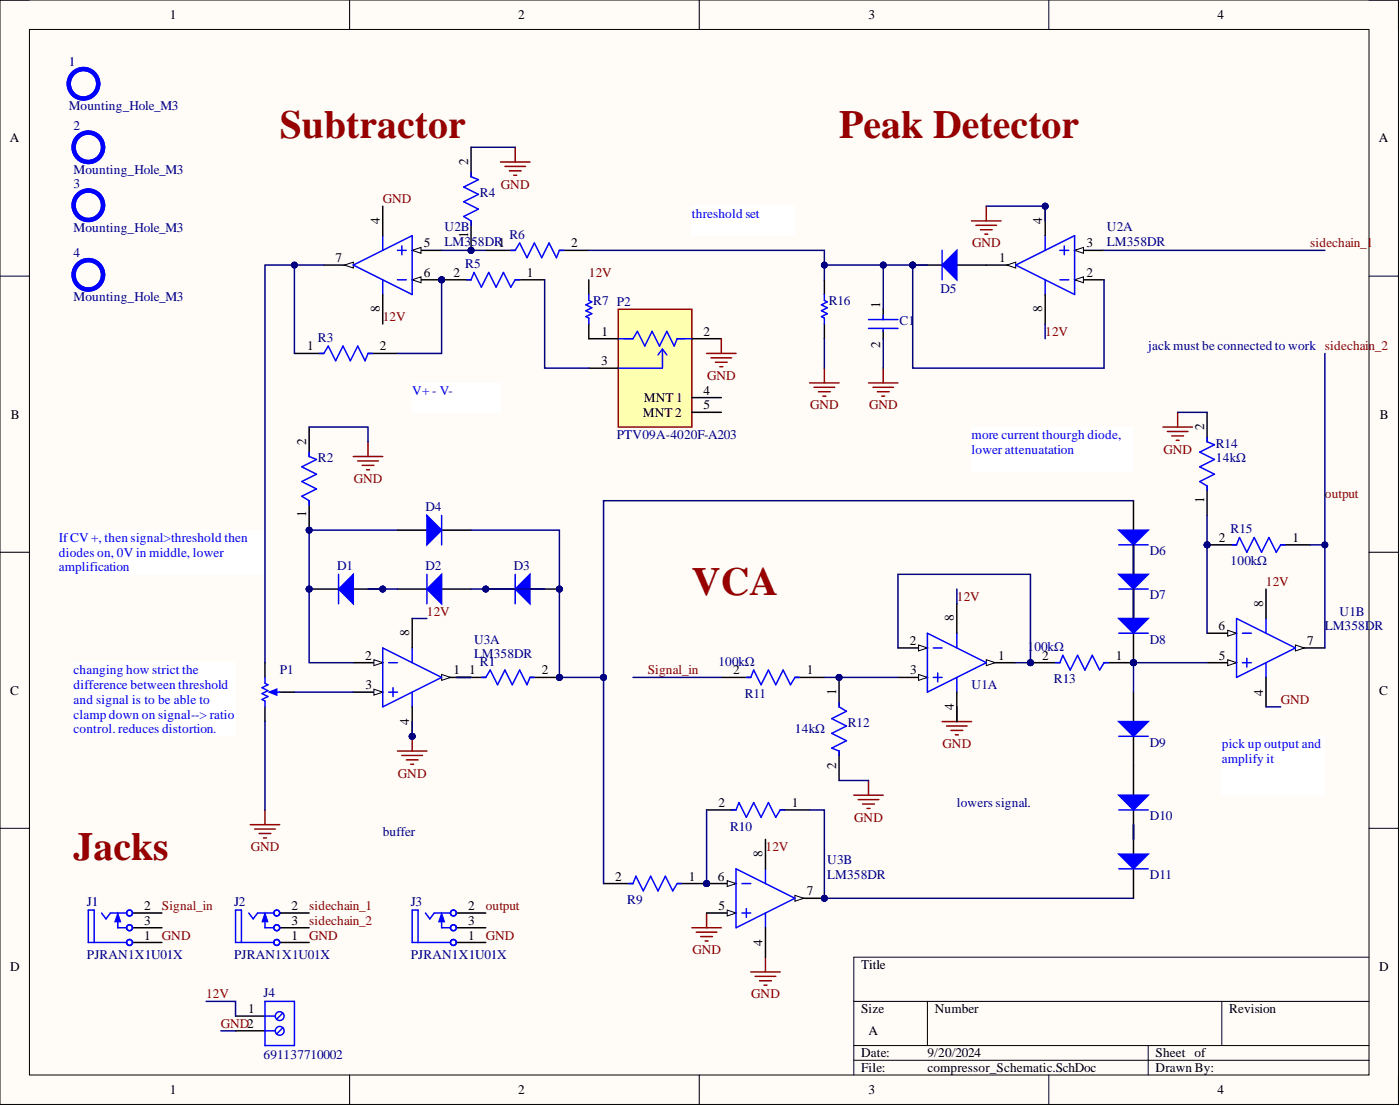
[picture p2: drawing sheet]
<svg xmlns="http://www.w3.org/2000/svg" width="241mm" height="190mm" viewBox="0 0 241 190" stroke-linecap="round" stroke-linejoin="round" font-family="sans-serif">
<defs><g id="words">
<g font-size="6.8" fill="#980000">
<text x="48.2" y="23.8">Subtractor</text>
<text x="144.6" y="23.8">Peak Detector</text>
<text x="119.2" y="102.5">VCA</text>
<text x="12.7" y="148.1">Jacks</text>
</g>
<g font-size="2.3">
<text x="29.3" y="3.3">1</text>
<text x="89.3" y="3.3">2</text>
<text x="149.7" y="3.3">3</text>
<text x="209.8" y="3.3">4</text>
<text x="1.7" y="24.5">A</text>
<text x="80.7" y="28.4" transform="rotate(-90 80.7 28.4)">2</text>
<text x="237.7" y="24.5">A</text>
<text x="65.5" y="38.6" transform="rotate(-90 65.5 38.6)">4</text>
<text x="80.7" y="40.9" transform="rotate(-90 80.7 40.9)">1</text>
<text x="179.6" y="38.6" transform="rotate(-90 179.6 38.6)">4</text>
<text x="57.8" y="45.2">7</text>
<text x="73.1" y="42.6">5</text>
<text x="73.1" y="47.7">6</text>
<text x="78.1" y="47.7">2</text>
<text x="90.8" y="47.7">1</text>
<text x="98.4" y="42.6">2</text>
<text x="172.2" y="45.2">1</text>
<text x="187.2" y="42.6">3</text>
<text x="187.2" y="47.7">2</text>
<text x="65.5" y="53.8" transform="rotate(-90 65.5 53.8)">8</text>
<text x="151.7" y="53" transform="rotate(-90 151.7 53)">1</text>
<text x="179.6" y="53.8" transform="rotate(-90 179.6 53.8)">8</text>
<text x="103.7" y="57.8">1</text>
<text x="121.3" y="57.8">2</text>
<text x="151.7" y="59.9" transform="rotate(-90 151.7 59.9)">2</text>
<text x="52.9" y="60.4">1</text>
<text x="65.5" y="60.4">2</text>
<text x="103.6" y="62.9">3</text>
<text x="110.8" y="71.8">MNT 2</text>
<text x="111" y="69.2">MNT 1</text>
<text x="121.3" y="68">4</text>
<text x="121.3" y="70.5">5</text>
<text x="1.9" y="72.1">B</text>
<text x="52.8" y="76.6" transform="rotate(-90 52.8 76.6)">2</text>
<text x="207.5" y="74.1" transform="rotate(-90 207.5 74.1)">2</text>
<text x="237.8" y="72.1">B</text>
<text x="52.8" y="89.1" transform="rotate(-90 52.8 89.1)">1</text>
<text x="207.5" y="86.6" transform="rotate(-90 207.5 86.6)">1</text>
<text x="210.1" y="93.3">2</text>
<text x="222.8" y="93.3">1</text>
<text x="164.4" y="107" transform="rotate(-90 164.4 107)">8</text>
<text x="217.7" y="104.5" transform="rotate(-90 217.7 104.5)">8</text>
<text x="62.9" y="113.6">2</text>
<text x="70.5" y="109.6" transform="rotate(-90 70.5 109.6)">8</text>
<text x="156.8" y="111.1">2</text>
<text x="172" y="113.6">1</text>
<text x="179.6" y="113.6">2</text>
<text x="192.3" y="113.6">1</text>
<text x="210" y="108.6">6</text>
<text x="210.1" y="113.6">5</text>
<text x="225.3" y="111.1">7</text>
<text x="1.8" y="119.6">C</text>
<text x="63" y="118.7">3</text>
<text x="78.1" y="116.2">1</text>
<text x="80.9" y="116.2">1</text>
<text x="93.4" y="116.2">2</text>
<text x="126.4" y="116.2">2</text>
<text x="139" y="116.2">1</text>
<text x="144.1" y="119.7" transform="rotate(-90 144.1 119.7)">1</text>
<text x="156.9" y="116.2">3</text>
<text x="217.7" y="119.8" transform="rotate(-90 217.7 119.8)">4</text>
<text x="237.7" y="119.6">C</text>
<text x="70.5" y="124.9" transform="rotate(-90 70.5 124.9)">4</text>
<text x="164.4" y="122.3" transform="rotate(-90 164.4 122.3)">4</text>
<text x="144.1" y="132.4" transform="rotate(-90 144.1 132.4)">2</text>
<text x="123.8" y="139">2</text>
<text x="136.5" y="139">1</text>
<text x="131.4" y="147.6" transform="rotate(-90 131.4 147.6)">8</text>
<text x="106.1" y="151.7">2</text>
<text x="118.7" y="151.7">1</text>
<text x="123.7" y="151.7">6</text>
<text x="139" y="154.2">7</text>
<text x="24.9" y="161.8">1</text>
<text x="24.9" y="156.8">2</text>
<text x="24.9" y="159.3">3</text>
<text x="50.2" y="161.8">1</text>
<text x="50.2" y="156.8">2</text>
<text x="50.2" y="159.3">3</text>
<text x="80.7" y="161.8">1</text>
<text x="80.7" y="156.8">2</text>
<text x="80.7" y="159.3">3</text>
<text x="123.8" y="156.8">5</text>
<text x="1.8" y="167.2">D</text>
<text x="131.4" y="162.9" transform="rotate(-90 131.4 162.9)">4</text>
<text x="148.4" y="166.9">Title</text>
<text x="237.7" y="167.2">D</text>
<text x="42.8" y="174.5">1</text>
<text x="148.4" y="174.5">Size</text>
<text x="149.7" y="178.3">A</text>
<text x="161.1" y="174.5">Number</text>
<text x="211.9" y="174.5">Revision</text>
<text x="148.4" y="182.1">Date:</text>
<text x="148.4" y="184.7">File:</text>
<text x="159.8" y="182.1">9/20/2024</text>
<text x="159.8" y="184.7">compressor_Schematic.SchDoc</text>
<text x="199.2" y="182.1">Sheet of</text>
<text x="199.2" y="184.7">Drawn By:</text>
<text x="29.3" y="188.5">1</text>
<text x="89.3" y="188.5">2</text>
<text x="149.7" y="188.5">3</text>
<text x="209.8" y="188.5">4</text>
</g>
<g font-size="2.3" fill="#000080">
<text x="11.8" y="11.4">1</text>
<text x="11.8" y="19">Mounting_Hole_M3</text>
<text x="12.7" y="22.3">2</text>
<text x="12.7" y="29.9">Mounting_Hole_M3</text>
<text x="12.7" y="32.3">3</text>
<text x="82.7" y="34">R4</text>
<text x="12.7" y="39.9">Mounting_Hole_M3</text>
<text x="76.6" y="39.8">U2B</text>
<text x="87.8" y="41.1">R6</text>
<text x="190.8" y="39.8">U2A</text>
<text x="12.7" y="44.3">4</text>
<text x="76.6" y="42.4">LM3</text>
<text x="80.2" y="46.2">R5</text>
<text x="81.2" y="42.4">58DR1</text>
<text x="190.8" y="42.4">LM358DR</text>
<text x="12.7" y="51.9">Mounting_Hole_M3</text>
<text x="102.2" y="52.5">R7 P2</text>
<text x="142.8" y="52.5">R16</text>
<text x="162.1" y="50.5">D5</text>
<text x="54.8" y="58.8">R3</text>
<text x="155" y="56.1">C1</text>
<text x="197.9" y="60.4">jack must be connected to work sidechain_2</text>
<text x="106.3" y="75.6">PTV09A-4020F-A203</text>
<text x="209.6" y="77.1">R14</text>
<text x="54.8" y="79.6">R2</text>
<text x="209.6" y="79.6">14kΩ</text>
<text x="73.3" y="88">D4</text>
<text x="198.2" y="95.6">D6</text>
<text x="212.1" y="91.8">R15</text>
<text x="58.1" y="98.2">D1</text>
<text x="73.3" y="98.2">D2</text>
<text x="88.5" y="98.2">D3</text>
<text x="212.1" y="97.4">100kΩ</text>
<text x="198.2" y="103.2">D7</text>
<text x="230.9" y="106">U1B</text>
<text x="81.7" y="110.8">U3A</text>
<text x="81.7" y="113.4">LM358DR</text>
<text x="177.1" y="112.1">1</text>
<text x="178.3" y="112.1">00kΩ</text>
<text x="198.2" y="110.8">D8</text>
<text x="228.3" y="108.6">LM358DR</text>
<text x="48.2" y="116.2">P1</text>
<text x="82.7" y="114.6">R1</text>
<text x="123.8" y="114.6">100kΩ</text>
<text x="167.5" y="118.7">U1A</text>
<text x="181.7" y="117.7">R13</text>
<text x="128.4" y="120.2">R11</text>
<text x="146.1" y="125.3">R12</text>
<text x="137" y="126.3">14kΩ</text>
<text x="198.2" y="128.6">D9</text>
<text x="125.8" y="143.1">R10</text>
<text x="164.9" y="139">lowers signal.</text>
<text x="198.2" y="141.3">D10</text>
<text x="66" y="144.1">buffer</text>
<text x="142.6" y="148.9">U3B</text>
<text x="15" y="156">J1</text>
<text x="40.3" y="156">J2</text>
<text x="70.8" y="156">J3</text>
<text x="108.1" y="155.7">R9</text>
<text x="142.6" y="151.4">LM358DR</text>
<text x="198.2" y="151.4">D11</text>
<text x="15" y="165.1">PJRAN1X1U01X</text>
<text x="40.3" y="165.1">PJRAN1X1U01X</text>
<text x="70.8" y="165.1">PJRAN1X1U01X</text>
<text x="45.4" y="171.7">J4</text>
<text x="45.4" y="182.4">691137710002</text>
</g>
<g font-size="2.3" fill="#800000">
<text x="66" y="35">GND</text>
<text x="86.3" y="32.5">GND</text>
<text x="101.5" y="47.7">12V</text>
<text x="167.5" y="42.6">GND</text>
<text x="225.8" y="42.6">sidechain_1</text>
<text x="66" y="55.3">12V</text>
<text x="180.1" y="57.8">12V</text>
<text x="121.9" y="65.4">GND</text>
<text x="139.6" y="70.5">GND</text>
<text x="149.8" y="70.5">GND</text>
<text x="61" y="83.2">GND</text>
<text x="200.5" y="78.1">GND</text>
<text x="228.3" y="85.7">output</text>
<text x="218.2" y="101">12V</text>
<text x="73.6" y="106">12V</text>
<text x="164.9" y="103.5">12V</text>
<text x="111.6" y="116.2">Signal_in</text>
<text x="220.7" y="121.2">GND</text>
<text x="162.5" y="128.9">GND</text>
<text x="68.6" y="133.9">GND</text>
<text x="147.2" y="141.5">GND</text>
<text x="43.2" y="146.6">GND</text>
<text x="131.9" y="146.6">12V</text>
<text x="27.9" y="156.8">Signal_in</text>
<text x="27.9" y="161.8">GND</text>
<text x="53.3" y="156.8">sidechain_1</text>
<text x="53.3" y="159.3">sidechain_2</text>
<text x="53.3" y="161.8">GND</text>
<text x="83.7" y="161.8">GND</text>
<text x="83.7" y="156.8">output</text>
<text x="119.3" y="164.4">GND</text>
<text x="35.5" y="172">12V</text>
<text x="129.5" y="172">GND</text>
<text x="38.1" y="177">GND2</text>
</g>
<g font-size="2.3" fill="#00f">
<text x="119.2" y="37.5">t</text>
<text x="119.9" y="37.5">hreshold set</text>
<text x="71" y="68">V+ - V-</text>
<text x="167.5" y="75.6">more current thourgh diode,</text>
<text x="167.5" y="78.1">l</text>
<text x="168.1" y="78.1">ower attenuatation</text>
<text x="10.1" y="93.3">IfCV +, then signal&gt;threshold then</text>
<text x="10.1" y="95.9">diodes on, 0V in middle, lower</text>
<text x="10.1" y="98.4">amplification</text>
<text x="12.7" y="116.2">changing how strict the</text>
<text x="12.7" y="118.7">difference between threshold</text>
<text x="12.7" y="121.2">and signal is to be able to</text>
<text x="12.7" y="123.8">clamp down on signal--&gt; ratio</text>
<text x="12.7" y="126.3">control. reduces distortion.</text>
<text x="210.6" y="128.9">pick up output and</text>
<text x="210.6" y="131.4">amplify it</text>
</g>
</g></defs>
<path d="M0 0h241v190.2h-241z" fill-rule="evenodd" fill="#fffcf8"/>
<path d="M0 0h241v190.2h-241z" fill="none" stroke="#000" stroke-width=".17"/>
<path d="M5.1 5.1h230.9v180.1h-230.9z" fill-rule="evenodd" fill="#fffcf8"/>
<g fill="none" stroke="#000" stroke-width=".17">
<path d="M0 0h5.1M5.1 5.1h230.9v180.1h-230.9zM60.3 0v5.1M120.5 0v5.1M180.8 0v5.1M236 0h5v5.1M0 47.6h5.1M236 47.6h5M0 95.1h5.1M236 95.1h5M0 142.7h5.1M236 142.7h5"/>
<path d="M147.2 172.5h88.8M159.8 172.5v7.6M210.6 172.5v7.6M236 164.9h-88.8v20.3M60.3 185.2v5M120.5 185.2v5M147.2 180.1h88.8M147.2 182.6h88.8M180.8 185.2v5M197.9 180.1v5.1M241 185.2v5"/>
</g>
<path d="M48.2 119.2h2.5M45.7 121.8v2.5" fill="none" stroke="#000" stroke-width=".25"/>
<path d="M46.9 119.2h1.3" fill="none" stroke="#00f" stroke-width=".25"/>
<path d="M46.4 119.2l1.3-.5v1z" fill="#00f"/>
<path d="M45.7 116.7v1l.5 .2-1 .6 1 .5-1 .5 1 .5-1 .5 .5 .2v1.1M46.4 119.2l1.3-.5v1z" fill="none" stroke="#00f" stroke-width=".25"/>
<path d="M45.7 114.1v2.6" fill="none" stroke="#000" stroke-width=".25"/>
<circle cx="96.4" cy="116.7" r=".51" fill="#000080"/>
<circle cx="96.4" cy="116.7" r=".51" fill="none" stroke="#000080" stroke-width=".17"/>
<path d="M78.7 116.7h5M91.3 116.7h5.1" fill="none" stroke="#000" stroke-width=".25"/>
<circle cx="96.4" cy="116.7" r=".51" fill="#000080"/>
<circle cx="96.4" cy="116.7" r=".51" fill="none" stroke="#000080" stroke-width=".17"/>
<path d="M83 116.7h.7l.8-1.3 1.3 2.5 1.2-2.5 1.3 2.5 1.3-2.5 1.2 2.5 .5-1.2h.8" fill="none" stroke="#00f" stroke-width=".25"/>
<circle cx="53.3" cy="91.3" r=".51" fill="#000080"/>
<circle cx="53.3" cy="91.3" r=".51" fill="none" stroke="#000080" stroke-width=".17"/>
<path d="M53.3 86.2v5.1" fill="none" stroke="#000" stroke-width=".25"/>
<circle cx="53.3" cy="91.3" r=".51" fill="#000080"/>
<circle cx="53.3" cy="91.3" r=".51" fill="none" stroke="#000080" stroke-width=".17"/>
<path d="M53.3 73.6v5" fill="none" stroke="#000" stroke-width=".25"/>
<path d="M53.3 77.9v.7l1.2 .5-2.5 1.3 2.5 1.3-2.5 1.2 2.5 1.3-2.5 1.3 1.3 .7v.8" fill="none" stroke="#00f" stroke-width=".25"/>
<circle cx="96.4" cy="101.5" r=".51" fill="#000080"/>
<circle cx="96.4" cy="101.5" r=".51" fill="none" stroke="#000080" stroke-width=".17"/>
<circle cx="83.7" cy="101.5" r=".51" fill="#000080"/>
<circle cx="83.7" cy="101.5" r=".51" fill="none" stroke="#000080" stroke-width=".17"/>
<path d="M91.3 101.5h5.1" fill="none" stroke="#000" stroke-width=".25"/>
<circle cx="96.4" cy="101.5" r=".51" fill="#000080"/>
<circle cx="96.4" cy="101.5" r=".51" fill="none" stroke="#000080" stroke-width=".17"/>
<path d="M83.7 101.5h5.1" fill="none" stroke="#000" stroke-width=".25"/>
<circle cx="83.7" cy="101.5" r=".51" fill="#000080"/>
<circle cx="83.7" cy="101.5" r=".51" fill="none" stroke="#000080" stroke-width=".17"/>
<path d="M88.8 101.5l2.5-2.6v5.1z" fill="#00f"/>
<path d="M88.8 98.9v5.1M88.8 101.5l2.5-2.6v5.1z" fill="none" stroke="#00f" stroke-width=".25"/>
<path d="M68.5 101.5h5.1M76.1 101.5h5.1" fill="none" stroke="#000" stroke-width=".25"/>
<path d="M73.6 101.5l2.5-2.6v5.1z" fill="#00f"/>
<path d="M73.6 98.9v5.1M73.6 101.5l2.5-2.6v5.1z" fill="none" stroke="#00f" stroke-width=".25"/>
<circle cx="66" cy="101.5" r=".51" fill="#000080"/>
<circle cx="66" cy="101.5" r=".51" fill="none" stroke="#000080" stroke-width=".17"/>
<circle cx="53.3" cy="101.5" r=".51" fill="#000080"/>
<circle cx="53.3" cy="101.5" r=".51" fill="none" stroke="#000080" stroke-width=".17"/>
<path d="M60.9 101.5h5.1" fill="none" stroke="#000" stroke-width=".25"/>
<circle cx="66" cy="101.5" r=".51" fill="#000080"/>
<circle cx="66" cy="101.5" r=".51" fill="none" stroke="#000080" stroke-width=".17"/>
<path d="M53.3 101.5h5.1" fill="none" stroke="#000" stroke-width=".25"/>
<circle cx="53.3" cy="101.5" r=".51" fill="#000080"/>
<circle cx="53.3" cy="101.5" r=".51" fill="none" stroke="#000080" stroke-width=".17"/>
<path d="M58.4 101.5l2.5-2.6v5.1z" fill="#00f"/>
<path d="M58.4 98.9v5.1M58.4 101.5l2.5-2.6v5.1z" fill="none" stroke="#00f" stroke-width=".25"/>
<path d="M68.5 91.3h5.1M76.1 91.3h5.1" fill="none" stroke="#000" stroke-width=".25"/>
<path d="M73.6 88.8l2.5 2.5-2.5 2.6z" fill="#00f"/>
<path d="M73.6 88.8l2.5 2.5-2.5 2.6zM76.1 88.8v5.1" fill="none" stroke="#00f" stroke-width=".25"/>
<path d="M68.5 129.4h5.1M69.3 130.1h3.5M70 130.9h2.1M70.8 131.6h.5M71 126.8v2.6" fill="none" stroke="#800000" stroke-width=".25"/>
<circle cx="71" cy="126.8" r=".51" fill="#000080"/>
<circle cx="71" cy="126.8" r=".51" fill="none" stroke="#000080" stroke-width=".17"/>
<path d="M60.9 78.6h5.1M61.7 79.4h3.5M63.4 76.1v2.5M62.4 80.2h2M63.2 80.9h.5M45.7 139.5v2.5M43.1 142h5.1M43.9 142.8h3.5M44.7 143.6h2M45.4 144.3h.5" fill="none" stroke="#800000" stroke-width=".25"/>
<path d="M83.7 43.1h5.1M96.4 43.1h5.1M50.7 60.9h5.1M63.4 60.9h5.1" fill="none" stroke="#000" stroke-width=".25"/>
<path d="M88 43.1h.8l.8-1.2 1.2 2.5 1.3-2.5 1.3 2.5 1.2-2.5 1.3 2.5 .5-1.3h.8M55.1 60.9h.7l.8-1.3 1.2 2.5 1.3-2.5 1.3 2.5 1.3-2.5 1.2 2.5 .5-1.2h.8" fill="none" stroke="#00f" stroke-width=".25"/>
<circle cx="81.2" cy="43.1" r=".51" fill="#000080"/>
<circle cx="81.2" cy="43.1" r=".51" fill="none" stroke="#000080" stroke-width=".17"/>
<path d="M81.2 38v5.1" fill="none" stroke="#000" stroke-width=".25"/>
<circle cx="81.2" cy="43.1" r=".51" fill="#000080"/>
<circle cx="81.2" cy="43.1" r=".51" fill="none" stroke="#000080" stroke-width=".17"/>
<path d="M81.2 25.4v5" fill="none" stroke="#000" stroke-width=".25"/>
<path d="M81.2 29.7v.7l1.3 .5-2.6 1.3 2.6 1.3-2.6 1.3 2.6 1.2-2.6 1.3 1.3 .7v.8" fill="none" stroke="#00f" stroke-width=".25"/>
<circle cx="76.1" cy="48.2" r=".51" fill="#000080"/>
<circle cx="76.1" cy="48.2" r=".51" fill="none" stroke="#000080" stroke-width=".17"/>
<path d="M76.1 48.2h5.1M88.8 48.2h5.1" fill="none" stroke="#000" stroke-width=".25"/>
<circle cx="76.1" cy="48.2" r=".51" fill="#000080"/>
<circle cx="76.1" cy="48.2" r=".51" fill="none" stroke="#000080" stroke-width=".17"/>
<path d="M80.4 48.2h.8l.5-1.3 1.3 2.6 1.2-2.6 1.3 2.6 1.3-2.6 1.2 2.6 .8-1.3h.8M101.5 50.7v1l.5 .3-1 .5 1 .5-1 .5 1 .5-1 .5 .5 .3v1" fill="none" stroke="#00f" stroke-width=".25"/>
<path d="M86.3 27.9h5M87 28.7h3.6M87.8 29.4h2M88.5 30.2h.6M88.8 25.4v2.5" fill="none" stroke="#800000" stroke-width=".25"/>
<path d="M101.5 48.2v2.5M101.5 55.8v2.5" fill="none" stroke="#000" stroke-width=".25"/>
<path d="M106.6 53.3h12.6v20.3h-12.6z" fill-rule="evenodd" fill="#ffffb0"/>
<path d="M106.6 53.3h12.6v20.3h-12.6z" fill="none" stroke="#800000" stroke-width=".25"/>
<path d="M106.6 58.3h2.5l.8-1.2 1.2 2.5 1.3-2.5 1.3 2.5 1.2-2.5 1.3 2.5 .5-1.3h2.5M113.4 61.1l.8-1 .7 1M114.2 60.4v3h-7.6" fill="none" stroke="#00f" stroke-width=".25"/>
<path d="M101.5 58.3h5.1M119.2 58.3h5.1M101.5 63.4h5.1M119.2 68.5h5.1M119.2 71h5.1" fill="none" stroke="#000" stroke-width=".25"/>
<circle cx="157.3" cy="45.7" r=".51" fill="#000080"/>
<circle cx="157.3" cy="45.7" r=".51" fill="none" stroke="#000080" stroke-width=".17"/>
<path d="M157.3 45.7h5.1M164.9 45.7h5.1" fill="none" stroke="#000" stroke-width=".25"/>
<circle cx="157.3" cy="45.7" r=".51" fill="#000080"/>
<circle cx="157.3" cy="45.7" r=".51" fill="none" stroke="#000080" stroke-width=".17"/>
<path d="M162.4 45.7l2.5-2.6v5.1z" fill="#00f"/>
<path d="M149.7 55h5.1M149.7 56.6h5.1M152.2 54.3v.7M152.2 56.8v.3M162.4 45.7l2.5-2.6v5.1zM162.4 43.1v5.1M128.6 116.7h.8l.5-1.3 1.3 2.5 1.2-2.5 1.3 2.5 1.3-2.5 1.2 2.5 .8-1.2h.8" fill="none" stroke="#00f" stroke-width=".25"/>
<path d="M152.2 53.3v1.7M152.2 56.8v1.5M124.3 116.7h5.1M137 116.7h5.1" fill="none" stroke="#000" stroke-width=".25"/>
<path d="M167.5 38h5M168.2 38.8h3.6M169 39.6h2M170 35.5v2.5M169.7 40.3h.5M149.7 65.9h5.1M150.5 66.7h3.5M151.2 67.5h2M152 68.2h.5M152.2 63.4v2.5" fill="none" stroke="#800000" stroke-width=".25"/>
<circle cx="144.6" cy="116.7" r=".51" fill="#000080"/>
<circle cx="144.6" cy="116.7" r=".51" fill="none" stroke="#000080" stroke-width=".17"/>
<path d="M144.6 116.7v5.1" fill="none" stroke="#000" stroke-width=".25"/>
<circle cx="144.6" cy="116.7" r=".51" fill="#000080"/>
<circle cx="144.6" cy="116.7" r=".51" fill="none" stroke="#000080" stroke-width=".17"/>
<path d="M144.6 129.4v5" fill="none" stroke="#000" stroke-width=".25"/>
<path d="M144.6 121v.8l1.3 .7-2.5 1.3 2.5 1.2-2.5 1.3 2.5 1.3-2.5 1.3 1.2 .5v.7" fill="none" stroke="#00f" stroke-width=".25"/>
<circle cx="195.4" cy="114.1" r=".51" fill="#000080"/>
<circle cx="195.4" cy="114.1" r=".51" fill="none" stroke="#000080" stroke-width=".17"/>
<circle cx="177.6" cy="114.1" r=".51" fill="#000080"/>
<circle cx="177.6" cy="114.1" r=".51" fill="none" stroke="#000080" stroke-width=".17"/>
<path d="M190.3 114.1h5.1" fill="none" stroke="#000" stroke-width=".25"/>
<circle cx="195.4" cy="114.1" r=".51" fill="#000080"/>
<circle cx="195.4" cy="114.1" r=".51" fill="none" stroke="#000080" stroke-width=".17"/>
<path d="M177.6 114.1h5.1" fill="none" stroke="#000" stroke-width=".25"/>
<circle cx="177.6" cy="114.1" r=".51" fill="#000080"/>
<circle cx="177.6" cy="114.1" r=".51" fill="none" stroke="#000080" stroke-width=".17"/>
<path d="M181.9 114.1h.8l.5-1.2 1.3 2.5 1.2-2.5 1.3 2.5 1.3-2.5 1.2 2.5 .8-1.3h.8" fill="none" stroke="#00f" stroke-width=".25"/>
<path d="M195.4 86.2v5.1M195.4 93.9v5" fill="none" stroke="#000" stroke-width=".25"/>
<path d="M192.8 91.3h5.1l-2.5 2.6z" fill="#00f"/>
<path d="M192.8 91.3h5.1l-2.5 2.6zM192.8 93.9h5.1" fill="none" stroke="#00f" stroke-width=".25"/>
<path d="M195.4 93.9v5M195.4 101.5v5" fill="none" stroke="#000" stroke-width=".25"/>
<path d="M192.8 98.9h5.1l-2.5 2.6z" fill="#00f"/>
<path d="M192.8 98.9h5.1l-2.5 2.6zM192.8 101.5h5.1" fill="none" stroke="#00f" stroke-width=".25"/>
<circle cx="195.4" cy="114.1" r=".51" fill="#000080"/>
<circle cx="195.4" cy="114.1" r=".51" fill="none" stroke="#000080" stroke-width=".17"/>
<path d="M195.4 101.5v5M195.4 109.1v5" fill="none" stroke="#000" stroke-width=".25"/>
<circle cx="195.4" cy="114.1" r=".51" fill="#000080"/>
<circle cx="195.4" cy="114.1" r=".51" fill="none" stroke="#000080" stroke-width=".17"/>
<path d="M192.8 106.5h5.1l-2.5 2.6z" fill="#00f"/>
<path d="M192.8 106.5h5.1l-2.5 2.6zM192.8 109.1h5.1" fill="none" stroke="#00f" stroke-width=".25"/>
<path d="M195.4 119.2v5.1M195.4 126.8v5.1" fill="none" stroke="#000" stroke-width=".25"/>
<path d="M192.8 124.3h5.1l-2.5 2.5z" fill="#00f"/>
<path d="M192.8 124.3h5.1l-2.5 2.5zM192.8 126.8h5.1" fill="none" stroke="#00f" stroke-width=".25"/>
<path d="M195.4 131.9v5.1M195.4 139.5v5.1" fill="none" stroke="#000" stroke-width=".25"/>
<path d="M192.8 137h5.1l-2.5 2.5z" fill="#00f"/>
<path d="M192.8 137h5.1l-2.5 2.5zM192.8 139.5h5.1" fill="none" stroke="#00f" stroke-width=".25"/>
<path d="M195.4 142v5.1M195.4 149.7v5" fill="none" stroke="#000" stroke-width=".25"/>
<path d="M192.8 147.1h5.1l-2.5 2.6z" fill="#00f"/>
<path d="M126.1 139.5h.8l.5-1.3 1.2 2.6 1.3-2.6 1.3 2.6 1.2-2.6 1.3 2.6 .8-1.3h.7M192.8 147.1h5.1l-2.5 2.6zM192.8 149.7h5.1" fill="none" stroke="#00f" stroke-width=".25"/>
<path d="M119.2 159.8h5.1M121.8 157.3v2.5M120 160.6h3.6M120.8 161.3h2M121.5 162.1h.5" fill="none" stroke="#800000" stroke-width=".25"/>
<path d="M121.8 139.5h5.1M134.5 139.5h5" fill="none" stroke="#000" stroke-width=".25"/>
<circle cx="121.8" cy="152.2" r=".51" fill="#000080"/>
<circle cx="121.8" cy="152.2" r=".51" fill="none" stroke="#000080" stroke-width=".17"/>
<path d="M116.7 152.2h5.1" fill="none" stroke="#000" stroke-width=".25"/>
<circle cx="121.8" cy="152.2" r=".51" fill="#000080"/>
<circle cx="121.8" cy="152.2" r=".51" fill="none" stroke="#000080" stroke-width=".17"/>
<path d="M208.1 71v5.1M208.1 83.7v5.1M104 152.2h5.1" fill="none" stroke="#000" stroke-width=".25"/>
<path d="M208.1 75.3v.8l1.2 .5-2.5 1.3 2.5 1.2-2.5 1.3 2.5 1.3-2.5 1.2 1.3 .8v.8M108.3 152.2h.8l.5-1.3 1.3 2.6 1.2-2.6 1.3 2.6 1.3-2.6 1.3 2.6 .7-1.3h.8" fill="none" stroke="#00f" stroke-width=".25"/>
<path d="M129.4 167.4h5.1M130.2 168.2h3.5M130.9 168.9h2M131.7 169.7h.5M131.9 164.9v2.5" fill="none" stroke="#800000" stroke-width=".25"/>
<circle cx="208.1" cy="93.9" r=".51" fill="#000080"/>
<circle cx="208.1" cy="93.9" r=".51" fill="none" stroke="#000080" stroke-width=".17"/>
<path d="M208.1 93.9h5M220.7 93.9h5.1" fill="none" stroke="#000" stroke-width=".25"/>
<circle cx="208.1" cy="93.9" r=".51" fill="#000080"/>
<circle cx="208.1" cy="93.9" r=".51" fill="none" stroke="#000080" stroke-width=".17"/>
<path d="M212.4 93.9h.7l.5-1.3 1.3 2.5 1.3-2.5 1.2 2.5 1.3-2.5 1.3 2.5 .7-1.2h.8" fill="none" stroke="#00f" stroke-width=".25"/>
<path d="M162.4 124.3h5.1M163.1 125h3.6M163.9 125.8h2M164.7 126.6h.5M164.9 121.8v2.5" fill="none" stroke="#800000" stroke-width=".25"/>
<path d="M10.1 91.3h35.6v7.6h-35.6z" fill-rule="evenodd" fill="#fff"/>
<path d="M10.1 91.3h35.6v7.6h-35.6z" fill="none" stroke="#fff" stroke-width=".17"/>
<path d="M71 65.9h15.3v5.1h-15.3z" fill-rule="evenodd" fill="#fff"/>
<path d="M71 65.9h15.3v5.1h-15.3z" fill="none" stroke="#fff" stroke-width=".17"/>
<path d="M119.2 35.5h17.8v5.1h-17.8z" fill-rule="evenodd" fill="#fff"/>
<path d="M119.2 35.5h17.8v5.1h-17.8z" fill="none" stroke="#fff" stroke-width=".17"/>
<path d="M167.5 73.6h27.9v7.6h-27.9z" fill-rule="evenodd" fill="#fff"/>
<path d="M167.5 73.6h27.9v7.6h-27.9z" fill="none" stroke="#fff" stroke-width=".17"/>
<path d="M210.6 126.8h17.7v10.2h-17.7z" fill-rule="evenodd" fill="#fff"/>
<path d="M210.6 126.8h17.7v10.2h-17.7z" fill="none" stroke="#fff" stroke-width=".17"/>
<path d="M142.1 48.2v2.5M142.1 55.8v2.5" fill="none" stroke="#000" stroke-width=".25"/>
<path d="M142.1 50.7v1l.5 .3-1 .5 1 .5-1 .5 1 .5-1 .5 .5 .3v1" fill="none" stroke="#00f" stroke-width=".25"/>
<path d="M139.5 65.9h5.1M140.3 66.7h3.6M141.1 67.5h2M141.8 68.2h.5M142.1 63.4v2.5" fill="none" stroke="#800000" stroke-width=".25"/>
<path d="M12.7 114.1h27.9v12.7h-27.9z" fill-rule="evenodd" fill="#fff"/>
<path d="M12.7 114.1h27.9v12.7h-27.9z" fill="none" stroke="#fff" stroke-width=".17"/>
<path d="M124.3 58.3v2.6M121.8 60.9h5.1M122.5 61.6h3.6M123.3 62.4h2M124.1 63.2h.5M200.4 73.6h5.1M201.2 74.3h3.6M202 75.1h2M202.7 75.8h.5M203 71v2.6" fill="none" stroke="#800000" stroke-width=".25"/>
<path d="M22.8 157.3h5.1M22.8 159.8h5.1M22.8 162.3h5.1" fill="none" stroke="#000" stroke-width=".25"/>
<g fill="none" stroke="#00f" stroke-width=".25">
<path d="M17.5 157.3l.8 1 .7-1h2.8M20.3 157.8v2h1.5M16.2 162.3v-5.5h-1v5.5h6.6"/>
<circle cx="22.3" cy="159.8" r=".51"/>
<circle cx="22.3" cy="157.3" r=".51"/>
<circle cx="22.3" cy="162.3" r=".51"/>
</g>
<path d="M20.3 157.3l.5 1.5h-1z" fill="#00f"/>
<path d="M20.3 157.3l.5 1.5h-1z" fill="none" stroke="#00f" stroke-width=".17"/>
<path d="M48.2 157.3h5.1M48.2 159.8h5.1M48.2 162.3h5.1" fill="none" stroke="#000" stroke-width=".25"/>
<g fill="none" stroke="#00f" stroke-width=".25">
<path d="M42.9 157.3l.7 1 .8-1h2.8M45.7 157.8v2h1.5M41.6 162.3v-5.5h-1v5.5h6.6"/>
<circle cx="47.7" cy="159.8" r=".51"/>
<circle cx="47.7" cy="157.3" r=".51"/>
<circle cx="47.7" cy="162.3" r=".51"/>
</g>
<path d="M45.7 157.3l.5 1.5h-1z" fill="#00f"/>
<path d="M45.7 157.3l.5 1.5h-1z" fill="none" stroke="#00f" stroke-width=".17"/>
<path d="M78.7 157.3h5M78.7 159.8h5M78.7 162.3h5" fill="none" stroke="#000" stroke-width=".25"/>
<g fill="none" stroke="#00f" stroke-width=".25">
<path d="M73.3 157.3l.8 1 .7-1h2.8M76.1 157.8v2h1.5M72.1 162.3v-5.5h-1.1v5.5h6.6"/>
<circle cx="78.1" cy="159.8" r=".51"/>
<circle cx="78.1" cy="157.3" r=".51"/>
<circle cx="78.1" cy="162.3" r=".51"/>
</g>
<path d="M76.1 157.3l.5 1.5h-1z" fill="#00f"/>
<path d="M76.1 157.3l.5 1.5h-1z" fill="none" stroke="#00f" stroke-width=".17"/>
<path d="M147.2 137h5M147.9 137.7h3.6M148.7 138.5h2M149.4 139.3h.5M149.7 134.4v2.6" fill="none" stroke="#800000" stroke-width=".25"/>
<path d="M170 114.1h5.1" fill="none" stroke="#000" stroke-width=".25"/>
<path d="M170 113.6l1.5 .5-1.5 .5z" fill="#f8fcff"/>
<path d="M170 113.6l1.5 .5-1.5 .5z" fill="none" stroke="#000" stroke-width=".17"/>
<path d="M154.8 116.7h5" fill="none" stroke="#000" stroke-width=".25"/>
<path d="M158.3 116.2l1.5 .5-1.5 .5z" fill="#f8fcff"/>
<path d="M158.3 116.2l1.5 .5-1.5 .5z" fill="none" stroke="#000" stroke-width=".17"/>
<path d="M154.8 111.6h5" fill="none" stroke="#000" stroke-width=".25"/>
<path d="M158.3 111.1l1.5 .5-1.5 .5z" fill="#f8fcff"/>
<path d="M158.3 111.1l1.5 .5-1.5 .5z" fill="none" stroke="#000" stroke-width=".17"/>
<path d="M159.8 109.1l10.2 5-10.2 5.1zM160.9 111.6h1.5M160.9 116.7h1.5M161.6 115.9v1.5M164.9 109.1v2.5M164.9 116.7v2.5" fill="none" stroke="#00f" stroke-width=".25"/>
<path d="M164.9 104v5.1M164.9 119.2v5.1" fill="none" stroke="#000" stroke-width=".25"/>
<circle cx="76.1" cy="48.2" r=".51" fill="#000080"/>
<circle cx="76.1" cy="48.2" r=".51" fill="none" stroke="#000080" stroke-width=".17"/>
<path d="M55.8 45.7h5.1" fill="none" stroke="#000" stroke-width=".25"/>
<path d="M59.4 45.7l1.5-.5v1z" fill="#f8fcff"/>
<path d="M59.4 45.7l1.5-.5v1z" fill="none" stroke="#000" stroke-width=".17"/>
<path d="M71 43.1h5.1" fill="none" stroke="#000" stroke-width=".25"/>
<path d="M71 43.1l1.6-.5v1z" fill="#f8fcff"/>
<path d="M71 43.1l1.6-.5v1z" fill="none" stroke="#000" stroke-width=".17"/>
<path d="M71 48.2h5.1" fill="none" stroke="#000" stroke-width=".25"/>
<path d="M71 48.2l1.6-.5v1z" fill="#f8fcff"/>
<path d="M71 48.2l1.6-.5v1z" fill="none" stroke="#000" stroke-width=".17"/>
<circle cx="76.1" cy="48.2" r=".51" fill="#000080"/>
<circle cx="76.1" cy="48.2" r=".51" fill="none" stroke="#000080" stroke-width=".17"/>
<path d="M60.9 45.7l10.1-5.1v10.1zM66 40.6v2.5M66 48.2v2.5M68.5 48.2h1.5M68.5 43.1h1.5M69.3 42.4v1.5" fill="none" stroke="#00f" stroke-width=".25"/>
<path d="M66 35.5v5.1M66 50.7v5.1" fill="none" stroke="#000" stroke-width=".25"/>
<circle cx="71" cy="126.8" r=".51" fill="#000080"/>
<circle cx="71" cy="126.8" r=".51" fill="none" stroke="#000080" stroke-width=".17"/>
<path d="M76.1 116.7h5.1" fill="none" stroke="#000" stroke-width=".25"/>
<path d="M76.1 116.2l1.5 .5-1.5 .5z" fill="#f8fcff"/>
<path d="M76.1 116.2l1.5 .5-1.5 .5z" fill="none" stroke="#000" stroke-width=".17"/>
<path d="M60.9 119.2h5.1" fill="none" stroke="#000" stroke-width=".25"/>
<path d="M64.4 118.7l1.6 .5-1.6 .5z" fill="#f8fcff"/>
<path d="M64.4 118.7l1.6 .5-1.6 .5z" fill="none" stroke="#000" stroke-width=".17"/>
<path d="M60.9 114.1h5.1" fill="none" stroke="#000" stroke-width=".25"/>
<path d="M64.4 113.6l1.6 .5-1.6 .5z" fill="#f8fcff"/>
<path d="M64.4 113.6l1.6 .5-1.6 .5z" fill="none" stroke="#000" stroke-width=".17"/>
<path d="M66 111.6l10.1 5.1-10.1 5.1zM67 114.1h1.5M67 119.2h1.5M67.7 118.5v1.5M71 111.6v2.5M71 119.2v2.6" fill="none" stroke="#00f" stroke-width=".25"/>
<path d="M71 121.8v5" fill="none" stroke="#000" stroke-width=".25"/>
<circle cx="71" cy="126.8" r=".51" fill="#000080"/>
<circle cx="71" cy="126.8" r=".51" fill="none" stroke="#000080" stroke-width=".17"/>
<path d="M71 106.5v5.1" fill="none" stroke="#000" stroke-width=".25"/>
<circle cx="142.1" cy="154.7" r=".51" fill="#000080"/>
<circle cx="142.1" cy="154.7" r=".51" fill="none" stroke="#000080" stroke-width=".17"/>
<circle cx="121.8" cy="152.2" r=".51" fill="#000080"/>
<circle cx="121.8" cy="152.2" r=".51" fill="none" stroke="#000080" stroke-width=".17"/>
<path d="M137 154.7h5.1" fill="none" stroke="#000" stroke-width=".25"/>
<path d="M137 154.2l1.5 .5-1.5 .5z" fill="#f8fcff"/>
<path d="M137 154.2l1.5 .5-1.5 .5z" fill="none" stroke="#000" stroke-width=".17"/>
<circle cx="142.1" cy="154.7" r=".51" fill="#000080"/>
<circle cx="142.1" cy="154.7" r=".51" fill="none" stroke="#000080" stroke-width=".17"/>
<path d="M121.8 157.3h5.1" fill="none" stroke="#000" stroke-width=".25"/>
<path d="M125.3 156.8l1.6 .5-1.6 .5z" fill="#f8fcff"/>
<path d="M125.3 156.8l1.6 .5-1.6 .5z" fill="none" stroke="#000" stroke-width=".17"/>
<path d="M121.8 152.2h5.1" fill="none" stroke="#000" stroke-width=".25"/>
<path d="M125.3 151.7l1.6 .5-1.6 .5z" fill="#f8fcff"/>
<path d="M125.3 151.7l1.6 .5-1.6 .5z" fill="none" stroke="#000" stroke-width=".17"/>
<circle cx="121.8" cy="152.2" r=".51" fill="#000080"/>
<circle cx="121.8" cy="152.2" r=".51" fill="none" stroke="#000080" stroke-width=".17"/>
<g fill="none" stroke="#00f" stroke-width=".25">
<path d="M126.9 149.7l10.1 5-10.1 5.1zM127.9 152.2h1.5M127.9 157.3h1.5M128.6 156.5v1.5M131.9 149.7v2.5M131.9 157.3v2.5M45.7 175h1.7M45.7 177.6h1.7M45.7 172.5h5v7.6h-5zM48.7 174.5l-1 1.1M48.7 177l-1 1.1"/>
<circle cx="48.2" cy="175" r=".76"/>
<circle cx="48.2" cy="177.6" r=".76"/>
</g>
<path d="M223.3 111.6h5M131.9 144.6v5.1M131.9 159.8v5.1M40.6 175h5.1M40.6 177.6h5.1" fill="none" stroke="#000" stroke-width=".25"/>
<path d="M223.3 111.1l1.5 .5-1.5 .5z" fill="#f8fcff"/>
<path d="M223.3 111.1l1.5 .5-1.5 .5z" fill="none" stroke="#000" stroke-width=".17"/>
<path d="M208.1 114.1h5" fill="none" stroke="#000" stroke-width=".25"/>
<path d="M211.6 113.6l1.5 .5-1.5 .5z" fill="#f8fcff"/>
<path d="M211.6 113.6l1.5 .5-1.5 .5z" fill="none" stroke="#000" stroke-width=".17"/>
<path d="M208.1 109.1h5" fill="none" stroke="#000" stroke-width=".25"/>
<path d="M211.6 108.6l1.5 .5-1.5 .5z" fill="#f8fcff"/>
<path d="M211.6 108.6l1.5 .5-1.5 .5z" fill="none" stroke="#000" stroke-width=".17"/>
<path d="M213.1 106.5l10.2 5.1-10.2 5.1zM214.1 109.1h1.6M214.1 114.1h1.6M214.9 113.4v1.5M218.2 106.5v2.6M218.2 114.1v2.6" fill="none" stroke="#00f" stroke-width=".25"/>
<path d="M218.2 101.5v5M218.2 116.7v5.1" fill="none" stroke="#000" stroke-width=".25"/>
<circle cx="180.1" cy="35.5" r=".51" fill="#000080"/>
<circle cx="180.1" cy="35.5" r=".51" fill="none" stroke="#000080" stroke-width=".17"/>
<path d="M170 45.7h5.1" fill="none" stroke="#000" stroke-width=".25"/>
<path d="M173.5 45.7l1.6-.5v1z" fill="#f8fcff"/>
<path d="M173.5 45.7l1.6-.5v1z" fill="none" stroke="#000" stroke-width=".17"/>
<path d="M185.2 43.1h5.1" fill="none" stroke="#000" stroke-width=".25"/>
<path d="M185.2 43.1l1.5-.5v1z" fill="#f8fcff"/>
<path d="M185.2 43.1l1.5-.5v1z" fill="none" stroke="#000" stroke-width=".17"/>
<path d="M185.2 48.2h5.1" fill="none" stroke="#000" stroke-width=".25"/>
<path d="M185.2 48.2l1.5-.5v1z" fill="#f8fcff"/>
<path d="M185.2 48.2l1.5-.5v1z" fill="none" stroke="#000" stroke-width=".17"/>
<path d="M175.1 45.7l10.1-5.1v10.1zM180.1 40.6v2.5M180.1 48.2v2.5M182.7 48.2h1.5M182.7 43.1h1.5M183.4 42.4v1.5" fill="none" stroke="#00f" stroke-width=".25"/>
<path d="M180.1 35.5v5.1" fill="none" stroke="#000" stroke-width=".25"/>
<circle cx="180.1" cy="35.5" r=".51" fill="#000080"/>
<circle cx="180.1" cy="35.5" r=".51" fill="none" stroke="#000080" stroke-width=".17"/>
<path d="M180.1 50.7v5.1" fill="none" stroke="#000" stroke-width=".25"/>
<g fill="none" stroke="#00f" stroke-width=".76">
<circle cx="14.4" cy="14.4" r="2.54"/>
<circle cx="15.2" cy="25.4" r="2.54"/>
<circle cx="15.2" cy="35.4" r="2.54"/>
<circle cx="15.2" cy="47.3" r="2.54"/>
</g>
<path d="M71 124.3v2.5" fill="none" stroke="#000080" stroke-width=".25"/>
<circle cx="71" cy="126.8" r=".51" fill="#000080"/>
<circle cx="71" cy="126.8" r=".51" fill="none" stroke="#000080" stroke-width=".17"/>
<path d="M63.4 101.5h5.1" fill="none" stroke="#000080" stroke-width=".25"/>
<circle cx="66" cy="101.5" r=".51" fill="#000080"/>
<circle cx="66" cy="101.5" r=".51" fill="none" stroke="#000080" stroke-width=".17"/>
<path d="M81.2 101.5h12.7" fill="none" stroke="#000080" stroke-width=".25"/>
<circle cx="83.7" cy="101.5" r=".51" fill="#000080"/>
<circle cx="83.7" cy="101.5" r=".51" fill="none" stroke="#000080" stroke-width=".17"/>
<path d="M81.2 91.3h15.2v10.2M78.7 116.7h2.5" fill="none" stroke="#000080" stroke-width=".25"/>
<circle cx="96.4" cy="101.5" r=".51" fill="#000080"/>
<circle cx="96.4" cy="101.5" r=".51" fill="none" stroke="#000080" stroke-width=".17"/>
<path d="M68.5 91.3h-15.2v10.2" fill="none" stroke="#000080" stroke-width=".25"/>
<circle cx="53.3" cy="91.3" r=".51" fill="#000080"/>
<circle cx="53.3" cy="91.3" r=".51" fill="none" stroke="#000080" stroke-width=".17"/>
<circle cx="53.3" cy="101.5" r=".51" fill="#000080"/>
<circle cx="53.3" cy="101.5" r=".51" fill="none" stroke="#000080" stroke-width=".17"/>
<path d="M152.2 58.3v5.1M157.3 45.7h2.5M53.3 73.6h10.1v2.5" fill="none" stroke="#000080" stroke-width=".25"/>
<circle cx="157.3" cy="45.7" r=".51" fill="#000080"/>
<circle cx="157.3" cy="45.7" r=".51" fill="none" stroke="#000080" stroke-width=".17"/>
<path d="M93.9 48.2v15.2h7.6M121.8 139.5v12.7" fill="none" stroke="#000080" stroke-width=".25"/>
<circle cx="121.8" cy="152.2" r=".51" fill="#000080"/>
<circle cx="121.8" cy="152.2" r=".51" fill="none" stroke="#000080" stroke-width=".17"/>
<path d="M195.4 93.9v5M96.4 116.7h7.6M195.4 101.5v5M195.4 142v2.6" fill="none" stroke="#000080" stroke-width=".25"/>
<circle cx="104" cy="116.7" r=".51" fill="#000080"/>
<circle cx="104" cy="116.7" r=".51" fill="none" stroke="#000080" stroke-width=".17"/>
<circle cx="96.4" cy="116.7" r=".51" fill="#000080"/>
<circle cx="96.4" cy="116.7" r=".51" fill="none" stroke="#000080" stroke-width=".17"/>
<path d="M96.4 101.5v15.2" fill="none" stroke="#000080" stroke-width=".25"/>
<circle cx="96.4" cy="101.5" r=".51" fill="#000080"/>
<circle cx="96.4" cy="101.5" r=".51" fill="none" stroke="#000080" stroke-width=".17"/>
<circle cx="96.4" cy="116.7" r=".51" fill="#000080"/>
<circle cx="96.4" cy="116.7" r=".51" fill="none" stroke="#000080" stroke-width=".17"/>
<path d="M104 116.7v35.5" fill="none" stroke="#000080" stroke-width=".25"/>
<circle cx="104" cy="116.7" r=".51" fill="#000080"/>
<circle cx="104" cy="116.7" r=".51" fill="none" stroke="#000080" stroke-width=".17"/>
<path d="M195.4 86.2h-91.4v30.5" fill="none" stroke="#000080" stroke-width=".25"/>
<circle cx="104" cy="116.7" r=".51" fill="#000080"/>
<circle cx="104" cy="116.7" r=".51" fill="none" stroke="#000080" stroke-width=".17"/>
<path d="M142.1 58.3v5.1M208.1 88.8v5.1M109.1 116.7h15.2" fill="none" stroke="#000080" stroke-width=".25"/>
<circle cx="208.1" cy="93.9" r=".51" fill="#000080"/>
<circle cx="208.1" cy="93.9" r=".51" fill="none" stroke="#000080" stroke-width=".17"/>
<path d="M208.1 93.9v15.2" fill="none" stroke="#000080" stroke-width=".25"/>
<circle cx="208.1" cy="93.9" r=".51" fill="#000080"/>
<circle cx="208.1" cy="93.9" r=".51" fill="none" stroke="#000080" stroke-width=".17"/>
<path d="M170 35.5h10.1v2.5" fill="none" stroke="#000080" stroke-width=".25"/>
<circle cx="180.1" cy="35.5" r=".51" fill="#000080"/>
<circle cx="180.1" cy="35.5" r=".51" fill="none" stroke="#000080" stroke-width=".17"/>
<path d="M152.2 45.7h5.1" fill="none" stroke="#000080" stroke-width=".25"/>
<circle cx="157.3" cy="45.7" r=".51" fill="#000080"/>
<circle cx="157.3" cy="45.7" r=".51" fill="none" stroke="#000080" stroke-width=".17"/>
<circle cx="152.2" cy="45.7" r=".51" fill="#000080"/>
<circle cx="152.2" cy="45.7" r=".51" fill="none" stroke="#000080" stroke-width=".17"/>
<path d="M142.1 45.7v2.5" fill="none" stroke="#000080" stroke-width=".25"/>
<circle cx="142.1" cy="45.7" r=".51" fill="#000080"/>
<circle cx="142.1" cy="45.7" r=".51" fill="none" stroke="#000080" stroke-width=".17"/>
<path d="M152.2 45.7v7.6" fill="none" stroke="#000080" stroke-width=".25"/>
<circle cx="152.2" cy="45.7" r=".51" fill="#000080"/>
<circle cx="152.2" cy="45.7" r=".51" fill="none" stroke="#000080" stroke-width=".17"/>
<path d="M195.4 114.1v5.1M45.7 124.3v15.2" fill="none" stroke="#000080" stroke-width=".25"/>
<circle cx="195.4" cy="114.1" r=".51" fill="#000080"/>
<circle cx="195.4" cy="114.1" r=".51" fill="none" stroke="#000080" stroke-width=".17"/>
<path d="M142.1 116.7h12.7M144.6 134.4h5.1" fill="none" stroke="#000080" stroke-width=".25"/>
<circle cx="144.6" cy="116.7" r=".51" fill="#000080"/>
<circle cx="144.6" cy="116.7" r=".51" fill="none" stroke="#000080" stroke-width=".17"/>
<path d="M195.4 114.1h12.7" fill="none" stroke="#000080" stroke-width=".25"/>
<circle cx="195.4" cy="114.1" r=".51" fill="#000080"/>
<circle cx="195.4" cy="114.1" r=".51" fill="none" stroke="#000080" stroke-width=".17"/>
<path d="M175.1 114.1h2.5" fill="none" stroke="#000080" stroke-width=".25"/>
<circle cx="177.6" cy="114.1" r=".51" fill="#000080"/>
<circle cx="177.6" cy="114.1" r=".51" fill="none" stroke="#000080" stroke-width=".17"/>
<path d="M154.8 111.6v-12.7h22.8v15.2" fill="none" stroke="#000080" stroke-width=".25"/>
<circle cx="177.6" cy="114.1" r=".51" fill="#000080"/>
<circle cx="177.6" cy="114.1" r=".51" fill="none" stroke="#000080" stroke-width=".17"/>
<path d="M225.8 93.9h2.5" fill="none" stroke="#000080" stroke-width=".25"/>
<circle cx="228.3" cy="93.9" r=".51" fill="#000080"/>
<circle cx="228.3" cy="93.9" r=".51" fill="none" stroke="#000080" stroke-width=".17"/>
<path d="M157.3 45.7v17.7h33v-15.2M203 71h5.1" fill="none" stroke="#000080" stroke-width=".25"/>
<circle cx="157.3" cy="45.7" r=".51" fill="#000080"/>
<circle cx="157.3" cy="45.7" r=".51" fill="none" stroke="#000080" stroke-width=".17"/>
<path d="M76.1 48.2v12.7h-7.6M190.3 43.1h38" fill="none" stroke="#000080" stroke-width=".25"/>
<circle cx="76.1" cy="48.2" r=".51" fill="#000080"/>
<circle cx="76.1" cy="48.2" r=".51" fill="none" stroke="#000080" stroke-width=".17"/>
<path d="M101.5 43.1h40.6v2.6h10.1" fill="none" stroke="#000080" stroke-width=".25"/>
<circle cx="142.1" cy="45.7" r=".51" fill="#000080"/>
<circle cx="142.1" cy="45.7" r=".51" fill="none" stroke="#000080" stroke-width=".17"/>
<circle cx="152.2" cy="45.7" r=".51" fill="#000080"/>
<circle cx="152.2" cy="45.7" r=".51" fill="none" stroke="#000080" stroke-width=".17"/>
<path d="M81.2 43.1h2.5" fill="none" stroke="#000080" stroke-width=".25"/>
<circle cx="81.2" cy="43.1" r=".51" fill="#000080"/>
<circle cx="81.2" cy="43.1" r=".51" fill="none" stroke="#000080" stroke-width=".17"/>
<path d="M50.7 60.9v-15.2h-5v68.4" fill="none" stroke="#000080" stroke-width=".25"/>
<circle cx="50.7" cy="45.7" r=".51" fill="#000080"/>
<circle cx="50.7" cy="45.7" r=".51" fill="none" stroke="#000080" stroke-width=".17"/>
<path d="M50.7 45.7h5.1" fill="none" stroke="#000080" stroke-width=".25"/>
<circle cx="50.7" cy="45.7" r=".51" fill="#000080"/>
<circle cx="50.7" cy="45.7" r=".51" fill="none" stroke="#000080" stroke-width=".17"/>
<path d="M81.2 25.4h7.6M76.1 43.1h5.1" fill="none" stroke="#000080" stroke-width=".25"/>
<circle cx="81.2" cy="43.1" r=".51" fill="#000080"/>
<circle cx="81.2" cy="43.1" r=".51" fill="none" stroke="#000080" stroke-width=".17"/>
<path d="M53.3 101.5v12.6h7.6" fill="none" stroke="#000080" stroke-width=".25"/>
<circle cx="53.3" cy="101.5" r=".51" fill="#000080"/>
<circle cx="53.3" cy="101.5" r=".51" fill="none" stroke="#000080" stroke-width=".17"/>
<path d="M50.7 119.2h10.2M139.5 139.5h2.6v15.2h53.3" fill="none" stroke="#000080" stroke-width=".25"/>
<circle cx="142.1" cy="154.7" r=".51" fill="#000080"/>
<circle cx="142.1" cy="154.7" r=".51" fill="none" stroke="#000080" stroke-width=".17"/>
<path d="M180.1 55.8v2.5M228.3 60.9v50.7M71 106.5h2.6M164.9 101.5v2.5M218.2 121.8h2.5M35.5 172.5h5.1v2.5M38.1 177.6h2.5" fill="none" stroke="#000080" stroke-width=".25"/>
<circle cx="228.3" cy="93.9" r=".51" fill="#000080"/>
<circle cx="228.3" cy="93.9" r=".51" fill="none" stroke="#000080" stroke-width=".17"/>
<use href="#words"/>
</svg>
